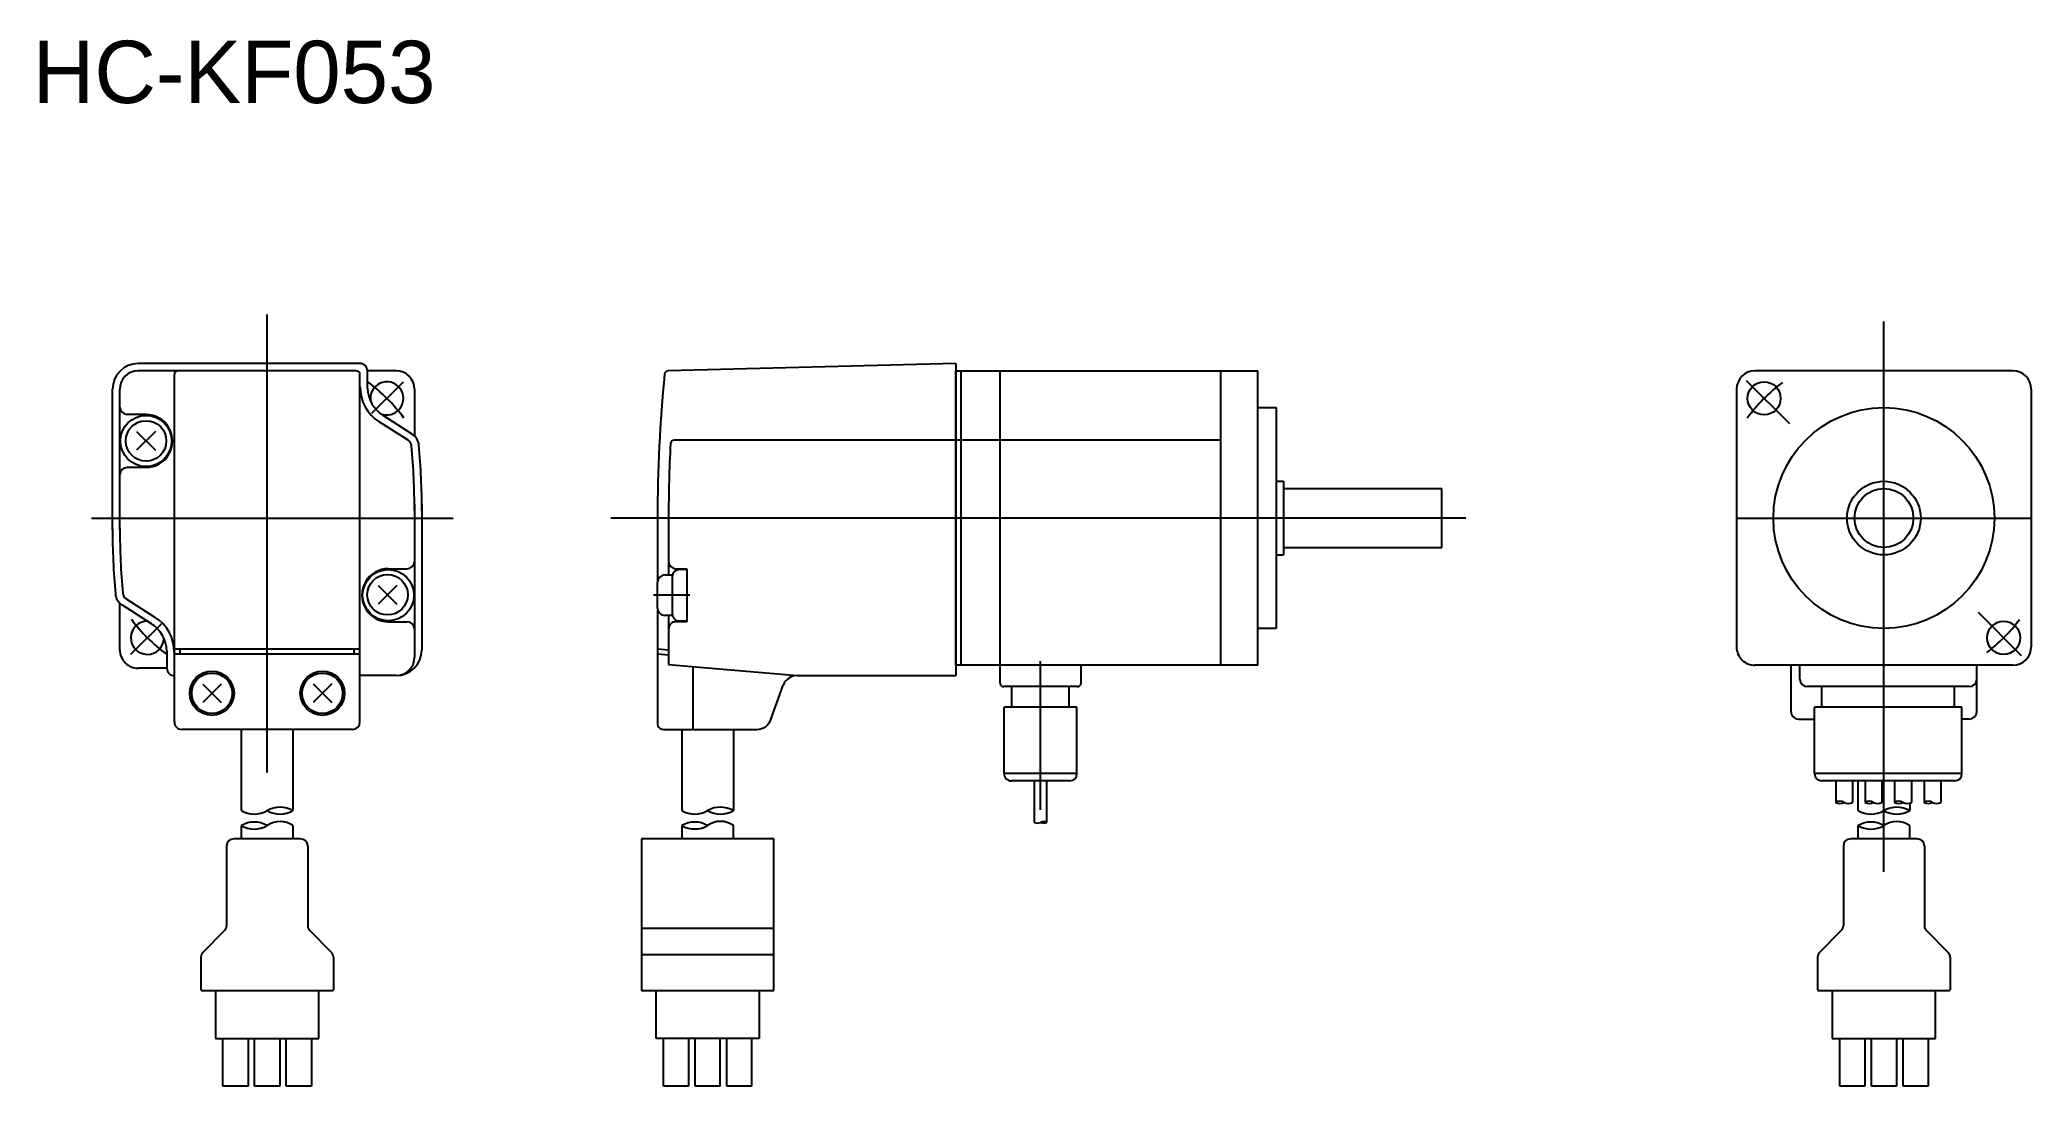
# Model space of a CAD drawing. Extents: x 13 to 283, y 52 to 194.
import ezdxf

# ---------------------------------------------------------------- set-up
doc = ezdxf.new("R2010")
doc.units = 0
doc.linetypes.add('CENTER', pattern=[0])
doc.layers.get('0').update_dxf_attribs({"linetype": 'CONTINUOUS'})

msp = doc.modelspace()

# ---------------------------------------------------------------- linework, layer by layer
at = {"color": 0, "linetype": 'CENTER'}
for p, q in [((43.8619, 94.164169), (43.8619, 156.41727)), ((263.36038, 80.71077), (263.36038, 155.44722)), ((58.09243, 142.98071), (62.374142, 147.26242)), ((244.66762, 147.44144), (250.52992, 141.57913)), ((19.99929, 128.74867), (69.106483, 128.74867)), ((206.59697, 128.74867), (90.537605, 128.74867)), ((243.36038, 128.74867), (283.36032, 128.74867)), ((101.22488, 118.27135), (96.314148, 118.27135)), ((25.366745, 110.25503), (29.683311, 114.5716)), ((282.05316, 110.05592), (276.19086, 115.91823)), ((148.86037, 89.110031), (148.86037, 109.29173))]:
    msp.add_line(p, q, dxfattribs=at)
at = {"color": 0, "linetype": 'CONTINUOUS'}
for p, q in [((56.461899, 149.74866), (26.360374, 149.74866)), ((55.961899, 148.74866), (26.360374, 148.74866)), ((61.360374, 148.74866), (57.461899, 148.74866)), ((57.461899, 146.40704), (57.461899, 148.74866)), ((137.36037, 149.74869), (98.304138, 148.75987)), ((137.36037, 149.74869), (137.36037, 107.34869)), ((137.36037, 148.74869), (178.36037, 148.74867)), ((137.36037, 108.74867), (137.36037, 148.74867)), ((138.06036, 148.74869), (138.06036, 108.74869)), ((143.36037, 108.74867), (143.36037, 148.74867)), ((173.36037, 108.74867), (173.36037, 148.74867)), ((178.36037, 108.74867), (178.36037, 148.74867)), ((280.86038, 148.74867), (245.86038, 148.74867)), ((22.860374, 127.15972), (22.860374, 146.24866)), ((23.860374, 127.16018), (23.860374, 146.24866)), ((31.2619, 101.04868), (31.2619, 148.24866)), ((56.461899, 101.04868), (56.461899, 148.24866)), ((63.860374, 146.24866), (63.860374, 139.91663)), ((243.36038, 146.24867), (243.36038, 111.24867)), ((283.36038, 146.24867), (283.36038, 111.24867)), ((178.36037, 143.74867), (180.86037, 143.74867)), ((180.86037, 143.74867), (180.86037, 113.74867)), ((27.415771, 142.82599), (24.863426, 142.82599)), ((63.016678, 139.31335), (59.061775, 141.8329)), ((63.553978, 140.15674), (59.599075, 142.67628)), ((28.688583, 140.49884), (26.143002, 137.95326)), ((26.143002, 140.49884), (28.688583, 137.95326)), ((173.36037, 139.32256), (99.116821, 139.32257)), ((27.415771, 135.62601), (24.863426, 135.62601)), ((180.86037, 133.74867), (181.86037, 133.74867)), ((181.86037, 133.74867), (181.86037, 123.74867)), ((181.86037, 132.74867), (203.36037, 132.74867)), ((203.36037, 124.74867), (203.36037, 132.74867)), ((63.860374, 130.62503), (63.860374, 109.84866)), ((64.860374, 130.62898), (64.860374, 110.84866)), ((96.860367, 128.74846), (96.860367, 120.02135)), ((98.360367, 128.74846), (98.360367, 121.02135)), ((181.86037, 124.74867), (203.36037, 124.74867)), ((60.308029, 121.87132), (62.860374, 121.87132)), ((99.358055, 121.87134), (100.86038, 121.87134)), ((100.86038, 121.77135), (99.860382, 121.77135)), ((100.86038, 121.87134), (100.86038, 114.67133)), ((180.86037, 123.74867), (181.86037, 123.74867)), ((58.928783, 119.61197), (61.474369, 117.06638)), ((61.474361, 119.61196), (58.928783, 117.06638)), ((96.860382, 116.52135), (96.860382, 120.02135)), ((97.860382, 121.02135), (98.860382, 121.02135)), ((98.860382, 120.77135), (98.860382, 115.77135)), ((23.860374, 110.79636), (23.860374, 117.13773)), ((24.169825, 116.94058), (28.124727, 114.42103)), ((24.707123, 117.78397), (28.662025, 115.26442)), ((96.860367, 116.52135), (96.860367, 100.84868)), ((60.308029, 114.67133), (62.860374, 114.67133)), ((98.89212, 115.52135), (97.860382, 115.52135)), ((98.360367, 115.52135), (98.360367, 108.87602)), ((100.86038, 114.67133), (99.360367, 114.67133)), ((99.860382, 114.77135), (100.86038, 114.77135)), ((180.86037, 113.74867), (178.36037, 113.74867)), ((31.2619, 110.98868), (56.461899, 110.98868)), ((32.061897, 110.28867), (32.061897, 110.98868)), ((55.661903, 110.28867), (55.661903, 110.98868)), ((96.860367, 110.98867), (98.360367, 110.85744)), ((30.2619, 108.34866), (26.359827, 108.34866)), ((30.2619, 110.69028), (30.2619, 108.34866)), ((31.2619, 110.28867), (56.461899, 110.28867)), ((96.860367, 110.28867), (98.360367, 110.15744)), ((98.360367, 108.87601), (115.81777, 107.34869)), ((101.66037, 108.58731), (101.66037, 100.04868)), ((178.36037, 108.74868), (137.36037, 108.74869)), ((143.36037, 106.34866), (143.36037, 108.74868)), ((154.36037, 106.34866), (154.36037, 108.74868)), ((280.86038, 108.74867), (245.86038, 108.74867)), ((250.76038, 105.84868), (250.76038, 108.74867)), ((250.76038, 102.44868), (250.76038, 108.74867)), ((251.96039, 106.84868), (251.96039, 108.74867)), ((275.96039, 105.84868), (275.96039, 108.74867)), ((275.96039, 102.44868), (275.96039, 108.74867)), ((37.599339, 106.18611), (35.124462, 103.71124)), ((35.124466, 106.18611), (37.599335, 103.71124)), ((52.634693, 106.22147), (50.089108, 103.67589)), ((50.089111, 106.22147), (52.634697, 103.67589)), ((61.360374, 107.34866), (56.461899, 107.34866)), ((112.23933, 101.36463), (113.93839, 106.03272)), ((115.81777, 107.34869), (137.36037, 107.34869)), ((153.86037, 105.84866), (143.86037, 105.84866)), ((144.96037, 103.04865), (144.96037, 105.84866)), ((152.76036, 103.04865), (152.76036, 105.84866)), ((274.96039, 105.84868), (252.96039, 105.84868)), ((254.96039, 103.04868), (254.96039, 105.84868)), ((272.96039, 103.04868), (272.96039, 105.84868)), ((153.81036, 103.04865), (143.91037, 103.04865)), ((143.91037, 94.048653), (143.91037, 103.04865)), ((153.81036, 94.048653), (153.81036, 103.04865)), ((253.96039, 94.048676), (253.96039, 103.04868)), ((273.96039, 103.04868), (253.96039, 103.04868)), ((273.96039, 94.048676), (273.96039, 103.04868)), ((55.461899, 100.04868), (32.261902, 100.04868)), ((40.359848, 89.009315), (40.359848, 100.04868)), ((47.360294, 100.04868), (47.364391, 89.006676)), ((97.66037, 100.04868), (110.35995, 100.04868)), ((100.16037, 100.04868), (100.16037, 89.01252)), ((107.16037, 100.04868), (107.16037, 89.01252)), ((251.76038, 101.44868), (251.96039, 101.44868)), ((251.76038, 101.44868), (253.96039, 101.44868)), ((274.96039, 101.44868), (273.96039, 101.44868)), ((153.81036, 94.048653), (143.91037, 94.048653)), ((152.81036, 93.048653), (144.91037, 93.048653)), ((148.01012, 93.048653), (148.01012, 87.4114)), ((149.71062, 87.411385), (149.71062, 93.048653)), ((273.96039, 94.048676), (253.96039, 94.048676)), ((272.96039, 93.048676), (254.96039, 93.048676)), ((256.82037, 93.048683), (256.82037, 90.115074)), ((259.10037, 93.048676), (259.10037, 90.120773)), ((259.86038, 89.008865), (259.86038, 93.048676)), ((260.82037, 93.048676), (260.82037, 90.115067)), ((263.10037, 93.048676), (263.10037, 90.120773)), ((264.82037, 93.048676), (264.82037, 90.115067)), ((267.10037, 93.048676), (267.10037, 90.120773)), ((268.82037, 93.048676), (268.82037, 90.115067)), ((271.10037, 93.048676), (271.10037, 90.120773)), ((266.86383, 90.014603), (266.86383, 89.010857)), ((40.361153, 85.184387), (40.361153, 86.977562)), ((47.361153, 86.977562), (47.361153, 85.184387)), ((100.16382, 86.97953), (100.16382, 85.186356)), ((107.16382, 85.186356), (107.16382, 86.97953)), ((259.86038, 85.184692), (259.86038, 86.977867)), ((266.86038, 86.977867), (266.86038, 85.184692)), ((266.86038, 86.977867), (266.86038, 85.184692)), ((38.361153, 84.184387), (38.361153, 73.421509)), ((48.361153, 85.184387), (39.361153, 85.184387)), ((49.361153, 84.184387), (49.361153, 73.421509)), ((94.663818, 85.186356), (94.663818, 64.57222)), ((112.66382, 85.186356), (94.663818, 85.186356)), ((112.66382, 64.57222), (112.66382, 85.186356)), ((257.86038, 84.184692), (257.86038, 73.421814)), ((267.86038, 85.184692), (258.86038, 85.184692)), ((268.86038, 84.184692), (268.86038, 73.421814)), ((112.66382, 73.014252), (94.663818, 73.014252)), ((35.154053, 69.800209), (38.068268, 72.714424)), ((49.654037, 72.714409), (52.568253, 69.800194)), ((254.65331, 69.800522), (257.5675, 72.714722)), ((269.15326, 72.714706), (272.06747, 69.800484)), ((34.861176, 69.091721), (34.867146, 64.670113)), ((52.861275, 69.093079), (52.861275, 64.670258)), ((112.66382, 69.414185), (94.663818, 69.414185)), ((254.36041, 69.092026), (254.36639, 64.670418)), ((272.3605, 69.093384), (272.3605, 64.670563)), ((34.967125, 64.570259), (52.761162, 64.570259)), ((36.861153, 64.570251), (36.861153, 58.070251)), ((50.861153, 58.070251), (50.861153, 64.570251)), ((94.663818, 64.57222), (112.66382, 64.57222)), ((96.663818, 58.07222), (96.663818, 64.57222)), ((110.66382, 64.57222), (110.66382, 58.07222)), ((254.46634, 64.570564), (272.26038, 64.570564)), ((256.36038, 64.570557), (256.36038, 58.070557)), ((270.36038, 58.070557), (270.36038, 64.570557)), ((36.861153, 58.070251), (50.861153, 58.070251)), ((37.861153, 51.570251), (37.861153, 58.070251)), ((41.261162, 58.070251), (41.261162, 51.570251)), ((42.161156, 51.570251), (42.161156, 58.070251)), ((45.56115, 58.070251), (45.56115, 51.570251)), ((46.461143, 51.570251), (46.461143, 58.070251)), ((49.861153, 58.070251), (49.861153, 51.570251)), ((110.66382, 58.07222), (96.663818, 58.07222)), ((97.663818, 51.57222), (97.663818, 58.07222)), ((101.06381, 58.07222), (101.06381, 51.57222)), ((101.96381, 51.57222), (101.96381, 58.07222)), ((105.3638, 51.57222), (105.3638, 58.07222)), ((106.26379, 51.57222), (106.26379, 58.07222)), ((109.66379, 51.57222), (109.66379, 58.07222)), ((256.36038, 58.070557), (270.36038, 58.070557)), ((257.36038, 51.570557), (257.36038, 58.070557)), ((260.76038, 58.070557), (260.76038, 51.570557)), ((261.6604, 51.570557), (261.6604, 58.070557)), ((265.06036, 58.070557), (265.06036, 51.570557)), ((265.96039, 51.570557), (265.96039, 58.070557)), ((269.36038, 58.070557), (269.36038, 51.570557)), ((41.261162, 51.570251), (37.861153, 51.570251)), ((45.56115, 51.570251), (42.161156, 51.570251)), ((49.861153, 51.570251), (46.461143, 51.570251)), ((101.06381, 51.57222), (97.663818, 51.57222)), ((105.3638, 51.57222), (101.96381, 51.57222)), ((109.66382, 51.57222), (106.26379, 51.57222)), ((260.76038, 51.570557), (257.36038, 51.570557)), ((265.06036, 51.570557), (261.6604, 51.570557)), ((269.36038, 51.570557), (265.96039, 51.570557))]:
    msp.add_line(p, q, dxfattribs=at)
for centre, radius in [((247.09692, 145.01213), 2.25), ((263.36038, 128.74867), 15), ((27.415773, 139.22603), 3.48), ((27.415779, 139.22601), 2.75), ((263.36038, 128.74867), 5), ((263.36038, 128.74867), 4), ((60.308029, 118.27132), 3.48), ((60.201561, 118.33914), 2.75), ((279.62384, 112.48522), 2.25), ((36.3619, 104.94868), 3), ((36.3619, 104.94868), 2.749999), ((51.3619, 104.94868), 3), ((51.3619, 104.94868), 2.749999)]:
    msp.add_circle(centre, radius, dxfattribs=at)
for centre, radius, start, end in [((26.360374, 146.24866), 3.5, 89.999982, 179.99996), ((26.360374, 146.24866), 2.5, 89.999982, 179.99996), ((31.7619, 148.24866), 0.5, 89.999982, 179.99996), ((55.961899, 148.24866), 0.5, 0, 89.999982), ((56.461899, 148.74866), 1, 0, 90.000003), ((61.360374, 146.24866), 2.5, 0, 89.999982), ((98.316803, 148.26004), 0.5, 91.450311, 174.38737), ((245.86038, 146.24867), 2.5, 89.999982, 179.99996), ((280.86038, 146.24867), 2.5, 0, 89.999982), ((62.070656, 146.55591), 5.6, 179.99999, 237.49999), ((62.070656, 146.55591), 4.6, 181.84982, 237.5), ((60.124588, 145.01288), 2.25, 245.73027, 191.09085), ((296.86035, 128.74846), 200, 174.38737, 180.00001), ((24.863428, 143.82602), 1, 180.00001, 270), ((27.415773, 139.22603), 3.599999, 270.00002, 90.000037), ((62.479378, 138.46997), 1, 5.1004732, 57.500002), ((-34.136528, 129.84642), 98, 359.94286, 5.1004732), ((62.479378, 138.46997), 2, 5.1004732, 57.500002), ((-34.136528, 129.84642), 99, 359.94286, 5.1004732), ((296.86035, 128.74846), 198.5, 177.08357, 180.00001), ((99.116814, 138.82259), 0.5, 90.000003, 177.08357), ((24.863426, 134.62602), 1, 90.000023, 180.00001), ((121.86033, 127.25091), 99, 179.94286, 185.10048), ((121.86033, 127.25091), 98, 179.94286, 185.10048), ((60.308029, 118.27132), 3.599999, 89.999982, 270), ((62.860374, 122.87132), 1, 270.00002, 0), ((99.358055, 122.87134), 1, 181.70941, 270.00002), ((99.860382, 120.77135), 1, 89.999982, 179.99996), ((97.860382, 120.02135), 1, 89.999982, 179.99996), ((25.244419, 118.62737), 2, 185.10048, 237.5), ((25.244419, 118.62737), 1, 185.10048, 237.5), ((97.860382, 116.52135), 1, 179.99998, 270.00003), ((27.598444, 112.48521), 2.25, 89.146891, 358.75416), ((25.653147, 110.54143), 4.6, 1.8498099, 57.500002), ((25.653147, 110.54143), 5.6, 0, 57.500002), ((62.860374, 113.67133), 1, 0, 89.999996), ((99.360367, 113.67133), 1, 90.000003, 180.00001), ((99.860382, 115.77135), 1, 179.99998, 270.00003), ((245.86038, 111.24867), 2.5, 179.99998, 270.00003), ((280.86038, 111.24867), 2.5, 270.00002, 0), ((26.359827, 110.84866), 2.5, 179.99998, 270.00003), ((31.2619, 108.34866), 1, 179.99999, 270), ((61.360374, 110.84866), 3.5, 270, 0), ((61.360374, 109.84866), 2.5, 270.00002, 0), ((115.81777, 105.34869), 2, 90.000003, 160), ((143.86037, 106.34866), 0.5, 179.99999, 270), ((153.86037, 106.34866), 0.5, 270, 0), ((252.96039, 106.84868), 1, 180.00001, 270), ((274.96039, 106.84868), 1, 270, 0), ((32.261902, 101.04868), 1, 179.99999, 270), ((55.461899, 101.04868), 1, 270, 0), ((97.66037, 100.84868), 0.8, 179.99999, 270), ((110.35995, 102.04868), 2, 270, 340), ((251.76038, 102.44868), 1, 179.99999, 270), ((274.96039, 102.44868), 1, 270, 0), ((144.91037, 94.048653), 1, 179.99999, 270), ((152.81036, 94.048653), 1, 270, 0), ((254.96039, 94.048676), 1, 180.00001, 270), ((272.96039, 94.048676), 1, 270, 0), ((45.60778, 85.979416), 3.5, 59.870959, 120.00002), ((105.41045, 85.981384), 3.5, 59.870959, 120.00002), ((257.38538, 91.116699), 1.15, 240.57365, 299.99998), ((257.38538, 89.124847), 1.15, 59.999974, 119.42629), ((258.53537, 91.116699), 1.15, 239.99998, 299.42635), ((261.38538, 91.116699), 1.15, 240.57365, 299.99998), ((261.38538, 89.124847), 1.15, 59.999974, 119.42629), ((262.53537, 91.116699), 1.15, 239.99998, 299.42635), ((265.10703, 85.979721), 3.5, 59.870959, 120.00002), ((265.38538, 91.116699), 1.15, 240.57365, 299.99998), ((265.38538, 89.124847), 1.15, 59.999974, 119.42629), ((266.53537, 91.116699), 1.15, 239.99998, 299.42635), ((269.38538, 91.116699), 1.15, 240.57365, 299.99998), ((269.38538, 89.124847), 1.15, 59.999974, 119.42629), ((270.53537, 91.116699), 1.15, 239.99998, 299.42635), ((42.111229, 83.946518), 3.5, 60.001463, 120.00146), ((42.111076, 90.008698), 3.5, 240.00144, 300.00143), ((42.10778, 92.041595), 3.5, 240.06374, 299.99999), ((45.607628, 92.041595), 3.5, 240.00144, 300.13194), ((45.611092, 84.540909), 3, 54.313213, 125.6839), ((101.91389, 83.948486), 3.5, 60.001463, 120.00146), ((101.91374, 90.010666), 3.5, 240.00144, 300.00143), ((101.91045, 92.043564), 3.5, 240.06374, 299.99999), ((105.41029, 92.043564), 3.5, 240.00144, 300.13194), ((105.41376, 84.542877), 3, 54.313213, 125.6839), ((148.43565, 88.147514), 0.85, 239.99866, 299.99903), ((149.28563, 86.675255), 0.85, 60.000985, 119.99903), ((149.28563, 88.147514), 0.85, 240.00095, 299.99903), ((261.61047, 83.946823), 3.5, 60.001463, 120.00146), ((261.61032, 90.009003), 3.5, 240.00144, 300.00143), ((261.60703, 92.041901), 3.5, 240.06374, 299.99999), ((265.10684, 92.041901), 3.5, 240.00144, 300.13194), ((265.11032, 84.541214), 3, 54.313213, 125.6839), ((39.361153, 84.184387), 1, 89.999982, 179.99996), ((48.361153, 84.184387), 1, 0, 89.999982), ((258.86038, 84.184692), 1, 89.999982, 179.99996), ((267.86038, 84.184692), 1, 0, 89.999982), ((37.361153, 73.421509), 1, 315, 0), ((50.361153, 73.421509), 1, 179.99998, 224.99998), ((256.86038, 73.421814), 1, 315, 0), ((269.86038, 73.421814), 1, 179.99998, 224.99998), ((35.861153, 69.093079), 1, 135.00001, 180.07734), ((51.861153, 69.093079), 1, 0, 44.999844), ((255.36038, 69.093384), 1, 135.00001, 180.07734), ((271.36038, 69.093384), 1, 0, 44.999844), ((34.967125, 64.670258), 0.1, 180.07867, 270.00002), ((52.761162, 64.670258), 0.1, 270.00002, 0), ((254.46634, 64.670563), 0.1, 180.07867, 270.00002), ((272.26038, 64.670563), 0.1, 270.00002, 0)]:
    msp.add_arc(centre, radius, start, end, dxfattribs=at)
at = {"color": 0, "linetype": 'CENTER'}
for centre, radius, start, end in [((43.8619, 128.74867), 23.000002, 36.138995, 53.566431), ((263.36038, 128.74867), 23, 126.73609, 143.77944), ((43.8619, 128.74867), 23.000002, 216.72697, 233.48741), ((263.36038, 128.74867), 23, 307.39002, 323.14946)]:
    msp.add_arc(centre, radius, start, end, dxfattribs=at)

# ---------------------------------------------------------------- texts
at = {"color": 0, "linetype": 'CONTINUOUS', "width": 1.022222}
msp.add_text('HC-KF053', height=8.4666672, dxfattribs=at).set_placement((12.047027, 185.12918))

doc.saveas('drawing.dxf')
